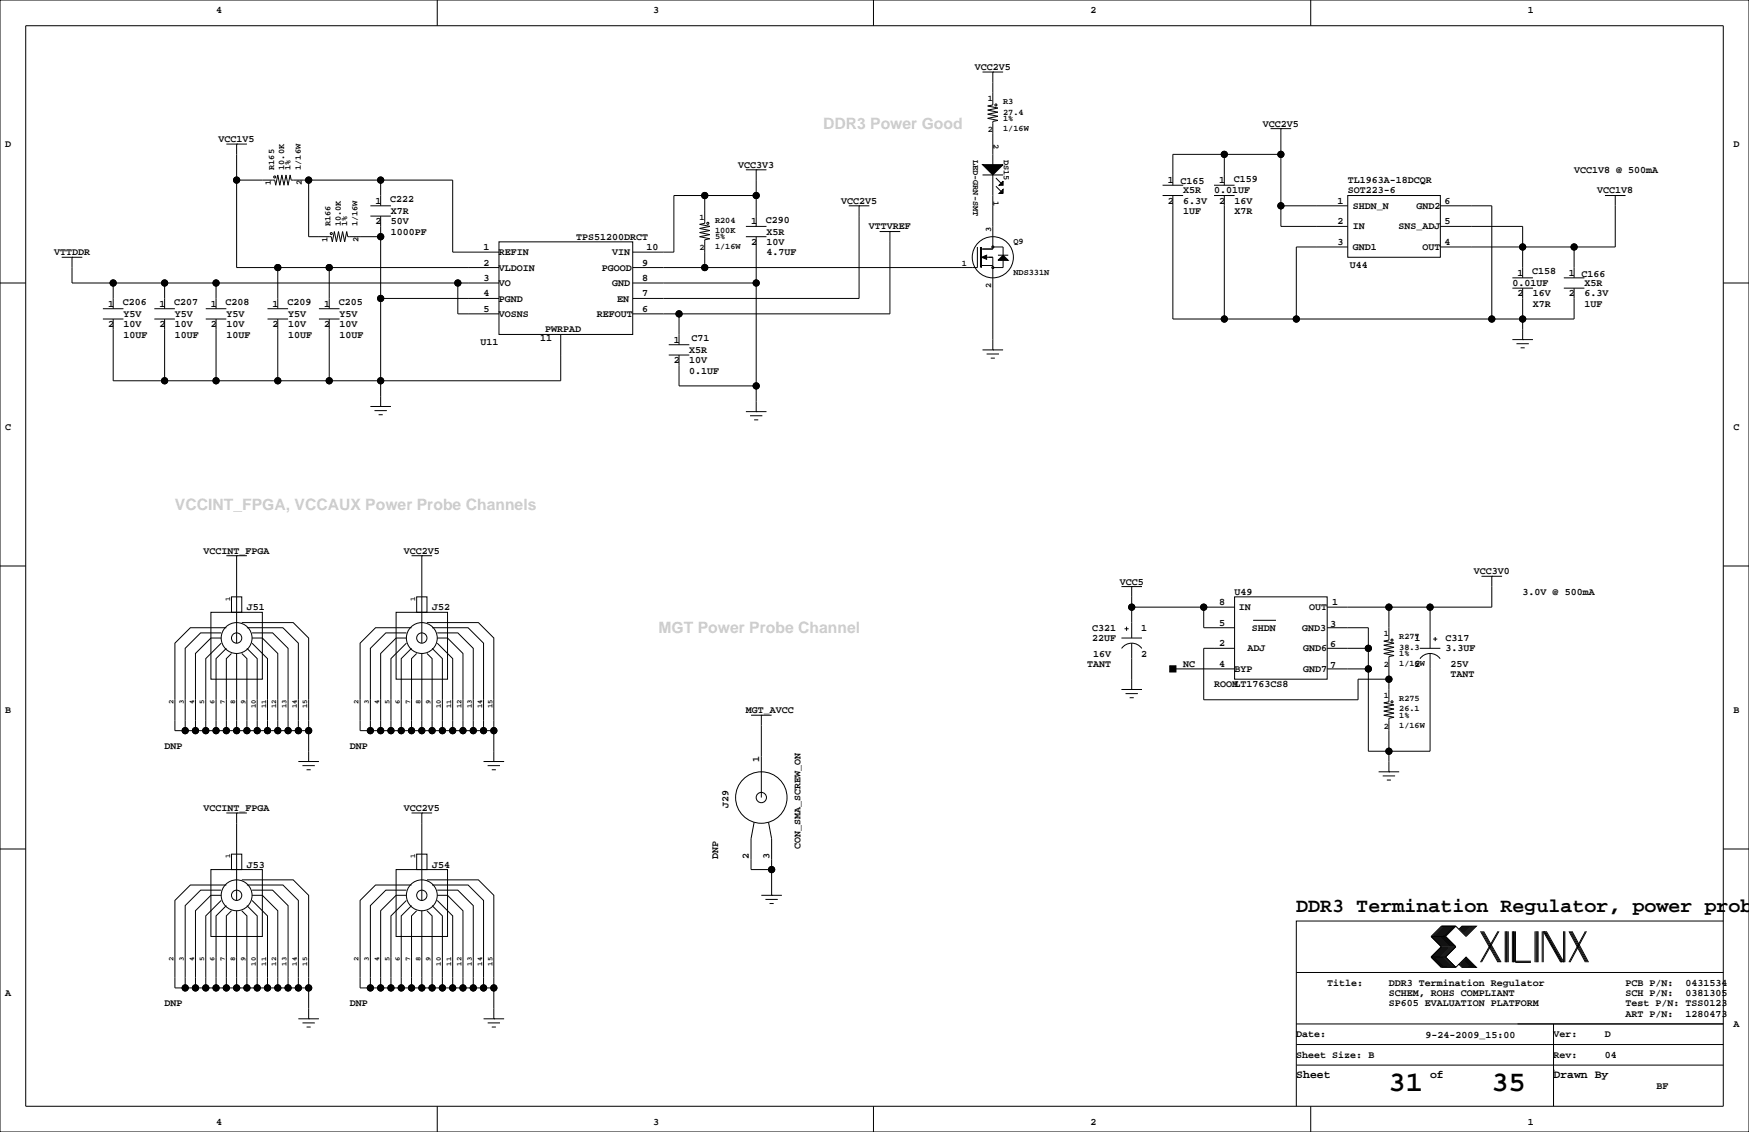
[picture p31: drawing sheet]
<svg xmlns="http://www.w3.org/2000/svg" width="432mm" height="279mm" viewBox="0 0 432 279" stroke-linecap="round" stroke-linejoin="round" font-family="sans-serif">
<defs><g id="words">
<g font-size="7.1">
<text x="342.8" y="269.3">31</text>
<text x="368.2" y="269.3">35</text>
</g>
<text font-size="4.9" x="320" y="225.1">DDR3 Termination Regulator, power probe</text>
<g font-size="3.9" fill="#ccc">
<text x="203.2" y="31.9">DDR3 Power Good</text>
<text x="43.2" y="125.8">VCCINT_FPGA, VCCAUX Power Probe Channels</text>
<text x="162.6" y="156.3">MGT Power Probe Channel</text>
</g>
<g font-size="2.8">
<text x="320" y="266.1">Sheet</text>
<text x="353.1" y="266.1">of</text>
<text x="383.5" y="266.1">Drawn By</text>
</g>
<g font-size="2.5">
<text x="53.3" y="3.3">4</text>
<text x="161.3" y="3.3">3</text>
<text x="269.2" y="3.3">2</text>
<text x="377.2" y="3.3">1</text>
<text x="240.7" y="17.3">VCC2V5</text>
<text x="54" y="35.1">VCC1V5</text>
<text x="311.8" y="31.2">VCC2V5</text>
<text x="1.3" y="36.3">D</text>
<text x="182.2" y="41.4">VCC3V3</text>
<text x="428" y="36.3">D</text>
<text x="288.3" y="45.2">1</text>
<text x="291.4" y="45.4">C165</text>
<text x="292.1" y="47.8">X5R</text>
<text x="299.7" y="47.8">0.01UF</text>
<text x="301" y="45.2">1</text>
<text x="304.6" y="44.9">C159</text>
<text x="332.7" y="47.8">SOT223-6</text>
<text x="332.7" y="45.2">TL1963A-18DCQR</text>
<text x="388.6" y="42.7">VCC1V8 @ 500mA</text>
<text x="394.3" y="47.8">VCC1V8</text>
<text x="92.7" y="50.3">1</text>
<text x="96.4" y="50">C222</text>
<text x="96.5" y="52.8">X7R</text>
<text x="207.6" y="50.3">VCC2V5</text>
<text x="288.3" y="50.3">2</text>
<text x="292.1" y="52.8">1UF</text>
<text x="292.1" y="50.3">6.3V</text>
<text x="301" y="50.3">2</text>
<text x="304.8" y="50.3">16V</text>
<text x="304.8" y="52.8">X7R</text>
<text x="330.2" y="50.3">1</text>
<text x="334" y="51.6">SHDN_N</text>
<text x="349.7" y="51.6">GND2</text>
<text x="356.7" y="50.3">6</text>
<text x="92.7" y="55.4">2</text>
<text x="96.5" y="57.9">1000PF</text>
<text x="96.5" y="55.4">50V</text>
<text x="142.2" y="59.2">TPS51200DRCT</text>
<text x="185.4" y="55.4">1</text>
<text x="189.1" y="55">C290</text>
<text x="189.2" y="57.9">X5R</text>
<text x="214.5" y="56.6">VTTVREF</text>
<text x="330.2" y="55.4">2</text>
<text x="334" y="56.6">IN</text>
<text x="345.2" y="56.6">SNS_ADJ</text>
<text x="356.7" y="55.4">5</text>
<text x="13.3" y="63">VTTDDR</text>
<text x="119.4" y="61.7">1</text>
<text x="119.4" y="65.5">2</text>
<text x="123.2" y="63">REFIN</text>
<text x="151.1" y="63">VIN</text>
<text x="158.5" y="65.5">9</text>
<text x="159.6" y="61.7">10</text>
<text x="185.4" y="60.5">2</text>
<text x="189.2" y="63">4.7UF</text>
<text x="189.2" y="60.5">10V</text>
<text x="330.2" y="60.5">3</text>
<text x="334" y="61.7">GND1</text>
<text x="351.2" y="61.7">OUT</text>
<text x="356.7" y="60.5">4</text>
<text x="119.4" y="69.3">3</text>
<text x="123.2" y="66.8">VLDOIN</text>
<text x="123.2" y="70.6">VO</text>
<text x="148.6" y="66.8">PGOOD</text>
<text x="151.1" y="70.6">GND</text>
<text x="158.5" y="69.3">8</text>
<text x="333.2" y="66">U44</text>
<text x="373.4" y="70.6">0.01UF</text>
<text x="374.6" y="68.1">1</text>
<text x="378.3" y="67.7">C158</text>
<text x="387.3" y="68.1">1</text>
<text x="390.5" y="68.3">C166</text>
<text x="391.2" y="70.6">X5R</text>
<text x="26.7" y="75.7">1</text>
<text x="30.3" y="75.4">C206</text>
<text x="39.4" y="75.7">1</text>
<text x="43" y="75.4">C207</text>
<text x="52.1" y="75.7">1</text>
<text x="55.7" y="75.4">C208</text>
<text x="67.3" y="75.7">1</text>
<text x="71" y="75.4">C209</text>
<text x="80" y="75.7">1</text>
<text x="83.7" y="75.4">C205</text>
<text x="119.4" y="73.2">4</text>
<text x="119.4" y="77">5</text>
<text x="123.2" y="74.4">PGND</text>
<text x="152.4" y="74.4">EN</text>
<text x="158.5" y="77">6</text>
<text x="158.5" y="73.2">7</text>
<text x="374.6" y="73.2">2</text>
<text x="378.5" y="75.7">X7R</text>
<text x="378.5" y="73.2">16V</text>
<text x="387.3" y="73.2">2</text>
<text x="391.2" y="75.7">1UF</text>
<text x="391.2" y="73.2">6.3V</text>
<text x="26.7" y="80.8">2</text>
<text x="30.5" y="83.3">10UF</text>
<text x="30.5" y="80.8">10V</text>
<text x="30.5" y="78.2">Y5V</text>
<text x="39.4" y="80.8">2</text>
<text x="43.2" y="78.2">Y5V</text>
<text x="43.2" y="80.8">10V</text>
<text x="43.2" y="83.3">10UF</text>
<text x="52.1" y="80.8">2</text>
<text x="55.9" y="83.3">10UF</text>
<text x="55.9" y="80.8">10V</text>
<text x="55.9" y="78.2">Y5V</text>
<text x="67.3" y="80.8">2</text>
<text x="71.1" y="83.3">10UF</text>
<text x="71.1" y="80.8">10V</text>
<text x="71.1" y="78.2">Y5V</text>
<text x="80" y="80.8">2</text>
<text x="83.8" y="78.2">Y5V</text>
<text x="83.8" y="80.8">10V</text>
<text x="83.8" y="83.3">10UF</text>
<text x="123.2" y="78.2">VOSNS</text>
<text x="134.6" y="82">PWRPAD</text>
<text x="147.3" y="78.2">REFOUT</text>
<text x="118.6" y="85.1">U11</text>
<text x="133.3" y="84.2">11</text>
<text x="166.4" y="89.7">2</text>
<text x="166.4" y="84.6">1</text>
<text x="170.2" y="89.7">10V</text>
<text x="170.2" y="87.1">X5R</text>
<text x="170.8" y="84.3">C71</text>
<text x="170.2" y="92.2">0.1UF</text>
<text x="1.3" y="106.2">C</text>
<text x="428" y="106.2">C</text>
<text x="50.3" y="136.7">VCCINT_FPGA</text>
<text x="99.7" y="136.7">VCC2V5</text>
<text x="363.9" y="141.7">VCC3V0</text>
<text x="276.4" y="144.3">VCC5</text>
<text x="301" y="149.4">8</text>
<text x="304.8" y="146.8">U49</text>
<text x="328.9" y="149.4">1</text>
<text x="375.9" y="146.8">3.0V @ 500mA</text>
<text x="61" y="150.6">J51</text>
<text x="106.7" y="150.6">J52</text>
<text x="269.7" y="155.7">C321</text>
<text x="281.7" y="155.7">1</text>
<text x="301" y="154.4">5</text>
<text x="305.9" y="150.6">IN</text>
<text x="309" y="155.6">SHDN</text>
<text x="321.5" y="155.6">GND3</text>
<text x="323.2" y="150.6">OUT</text>
<text x="328.4" y="154.7">3</text>
<text x="269.7" y="158.2">22UF</text>
<text x="301" y="159.5">2</text>
<text x="308" y="160.7">ADJ</text>
<text x="321.7" y="160.7">GND6</text>
<text x="328.4" y="159.8">6</text>
<text x="349.3" y="158.2">1</text>
<text x="356.9" y="158.2">C317</text>
<text x="356.9" y="160.8">3.3UF</text>
<text x="268.4" y="164.6">TANT</text>
<text x="269.9" y="162.1">16V</text>
<text x="281.7" y="162.1">2</text>
<text x="292.1" y="164.6">NC</text>
<text x="301" y="164.6">4</text>
<text x="304.8" y="165.8">BYP</text>
<text x="321.7" y="165.8">GND7</text>
<text x="328.4" y="164.8">7</text>
<text x="349.3" y="164.6">2</text>
<text x="358.1" y="164.6">25V</text>
<text x="358.1" y="167.1">TANT</text>
<text x="299.7" y="169.7">ROOMLT1763CS8</text>
<text x="1.3" y="176">B</text>
<text x="184.1" y="176">MGT_AVCC</text>
<text x="428" y="176">B</text>
<text x="40.6" y="184.9">DNP</text>
<text x="86.4" y="184.9">DNP</text>
<text x="187.5" y="188.2" transform="rotate(-90 187.5 188.2)">1</text>
<text x="50.3" y="200.2">VCCINT_FPGA</text>
<text x="99.7" y="200.2">VCC2V5</text>
<text x="179.8" y="199.4" transform="rotate(-90 179.8 199.4)">J29</text>
<text x="197.6" y="209.5" transform="rotate(-90 197.6 209.5)">CON_SMA_SCREW_ON</text>
<text x="61" y="214.1">J53</text>
<text x="106.7" y="214.1">J54</text>
<text x="177.3" y="212.1" transform="rotate(-90 177.3 212.1)">DNP</text>
<text x="184.9" y="212.1" transform="rotate(-90 184.9 212.1)">2</text>
<text x="190" y="212.1" transform="rotate(-90 190 212.1)">3</text>
<text x="1.3" y="245.9">A</text>
<text x="327.7" y="243.3">Title:</text>
<text x="342.9" y="243.3">DDR3 Termination Regulator</text>
<text x="342.9" y="245.9">SCHEM, ROHS COMPLIANT</text>
<text x="401.3" y="245.9">SCH P/N:</text>
<text x="401.3" y="243.3">PCB P/N:</text>
<text x="416.1" y="245.9">0381305</text>
<text x="416.1" y="243.3">0431534</text>
<text x="40.6" y="248.4">DNP</text>
<text x="86.4" y="248.4">DNP</text>
<text x="342.9" y="248.4">SP605 EVALUATION PLATFORM</text>
<text x="401.3" y="248.4">Test P/N: TSS0123</text>
<text x="401.3" y="251">ART P/N:</text>
<text x="416.1" y="251">1280473</text>
<text x="320" y="256">Date:</text>
<text x="351.9" y="256.2">9-24-2009_15:00</text>
<text x="383.5" y="256">Ver:</text>
<text x="396.2" y="256">D</text>
<text x="428" y="253.5">A</text>
<text x="320" y="261.1">Sheet Size: B</text>
<text x="383.5" y="261.1">Rev:</text>
<text x="396.2" y="261.1">04</text>
<text x="408.9" y="268.7">BF</text>
<text x="53.3" y="277.6">4</text>
<text x="161.3" y="277.6">3</text>
<text x="269.2" y="277.6">2</text>
<text x="377.2" y="277.6">1</text>
</g>
<g font-size="2.1">
<text x="243.8" y="25">1</text>
<text x="247.6" y="29.8">1%</text>
<text x="247.6" y="28.3">27.4</text>
<text x="247.6" y="25.7">R3</text>
<text x="243.8" y="32.6">2</text>
<text x="245.3" y="35.6" transform="rotate(90 245.3 35.6)">2</text>
<text x="247.6" y="32.3">1/16W</text>
<text x="67.7" y="41.9" transform="rotate(-90 67.7 41.9)">R165</text>
<text x="70.2" y="41.9" transform="rotate(-90 70.2 41.9)">10.0K</text>
<text x="71.7" y="41.9" transform="rotate(-90 71.7 41.9)">1%</text>
<text x="74.3" y="41.9" transform="rotate(-90 74.3 41.9)">1/16W</text>
<text x="240.2" y="39.4" transform="rotate(90 240.2 39.4)">LED-GRN-SMT</text>
<text x="247.8" y="39.4" transform="rotate(90 247.8 39.4)">DS15</text>
<text x="66.9" y="45.7" transform="rotate(-90 66.9 45.7)">1</text>
<text x="74.5" y="45.7" transform="rotate(-90 74.5 45.7)">2</text>
<text x="245.3" y="49.5" transform="rotate(90 245.3 49.5)">1</text>
<text x="80.8" y="59.7" transform="rotate(-90 80.8 59.7)">1</text>
<text x="81.6" y="55.9" transform="rotate(-90 81.6 55.9)">R166</text>
<text x="84.2" y="55.9" transform="rotate(-90 84.2 55.9)">10.0K</text>
<text x="85.7" y="55.9" transform="rotate(-90 85.7 55.9)">1%</text>
<text x="88.2" y="55.9" transform="rotate(-90 88.2 55.9)">1/16W</text>
<text x="88.5" y="59.7" transform="rotate(-90 88.5 59.7)">2</text>
<text x="172.7" y="54.2">1</text>
<text x="176.5" y="55">R204</text>
<text x="176.5" y="57.5">100K</text>
<text x="176.5" y="59">5%</text>
<text x="244.7" y="57.2" transform="rotate(-90 244.7 57.2)">3</text>
<text x="172.7" y="61.8">2</text>
<text x="176.5" y="61.6">1/16W</text>
<text x="237.5" y="65.6">1</text>
<text x="250.2" y="60.3">Q9</text>
<text x="244.7" y="71.1" transform="rotate(-90 244.7 71.1)">2</text>
<text x="250.2" y="67.9">NDS331N</text>
<text x="341.6" y="157">1</text>
<text x="345.4" y="157.8">R277</text>
<text x="345.4" y="160.4">38.3</text>
<text x="345.4" y="161.9">1%</text>
<text x="341.6" y="164.7">2</text>
<text x="345.4" y="164.4">1/16W</text>
<text x="341.6" y="172.3">1</text>
<text x="345.4" y="173.1">R275</text>
<text x="341.6" y="179.9">2</text>
<text x="345.4" y="175.6">26.1</text>
<text x="345.4" y="179.7">1/16W</text>
<text x="345.4" y="177.1">1%</text>
</g>
<g font-size="1.8">
<text x="56.8" y="148.4" transform="rotate(-90 56.8 148.4)">1</text>
<text x="102.5" y="148.4" transform="rotate(-90 102.5 148.4)">1</text>
<text x="42.8" y="173.8" transform="rotate(-90 42.8 173.8)">2</text>
<text x="45.4" y="173.8" transform="rotate(-90 45.4 173.8)">3</text>
<text x="47.9" y="173.8" transform="rotate(-90 47.9 173.8)">4</text>
<text x="50.4" y="173.8" transform="rotate(-90 50.4 173.8)">5</text>
<text x="53" y="173.8" transform="rotate(-90 53 173.8)">6</text>
<text x="55.5" y="173.8" transform="rotate(-90 55.5 173.8)">7</text>
<text x="58.1" y="173.8" transform="rotate(-90 58.1 173.8)">8</text>
<text x="60.6" y="173.8" transform="rotate(-90 60.6 173.8)">9</text>
<text x="88.5" y="173.8" transform="rotate(-90 88.5 173.8)">2</text>
<text x="91.1" y="173.8" transform="rotate(-90 91.1 173.8)">3</text>
<text x="93.6" y="173.8" transform="rotate(-90 93.6 173.8)">4</text>
<text x="96.2" y="173.8" transform="rotate(-90 96.2 173.8)">5</text>
<text x="98.7" y="173.8" transform="rotate(-90 98.7 173.8)">6</text>
<text x="101.2" y="173.8" transform="rotate(-90 101.2 173.8)">7</text>
<text x="103.8" y="173.8" transform="rotate(-90 103.8 173.8)">8</text>
<text x="106.3" y="173.8" transform="rotate(-90 106.3 173.8)">9</text>
<text x="63.1" y="174.8" transform="rotate(-90 63.1 174.8)">10</text>
<text x="65.7" y="174.8" transform="rotate(-90 65.7 174.8)">11</text>
<text x="68.2" y="174.8" transform="rotate(-90 68.2 174.8)">12</text>
<text x="70.8" y="174.8" transform="rotate(-90 70.8 174.8)">13</text>
<text x="73.3" y="174.8" transform="rotate(-90 73.3 174.8)">14</text>
<text x="75.8" y="174.8" transform="rotate(-90 75.8 174.8)">15</text>
<text x="108.9" y="174.8" transform="rotate(-90 108.9 174.8)">10</text>
<text x="111.4" y="174.8" transform="rotate(-90 111.4 174.8)">11</text>
<text x="113.9" y="174.8" transform="rotate(-90 113.9 174.8)">12</text>
<text x="116.5" y="174.8" transform="rotate(-90 116.5 174.8)">13</text>
<text x="119" y="174.8" transform="rotate(-90 119 174.8)">14</text>
<text x="121.6" y="174.8" transform="rotate(-90 121.6 174.8)">15</text>
<text x="56.8" y="211.9" transform="rotate(-90 56.8 211.9)">1</text>
<text x="102.5" y="211.9" transform="rotate(-90 102.5 211.9)">1</text>
<text x="42.8" y="237.3" transform="rotate(-90 42.8 237.3)">2</text>
<text x="45.4" y="237.3" transform="rotate(-90 45.4 237.3)">3</text>
<text x="47.9" y="237.3" transform="rotate(-90 47.9 237.3)">4</text>
<text x="50.4" y="237.3" transform="rotate(-90 50.4 237.3)">5</text>
<text x="53" y="237.3" transform="rotate(-90 53 237.3)">6</text>
<text x="55.5" y="237.3" transform="rotate(-90 55.5 237.3)">7</text>
<text x="58.1" y="237.3" transform="rotate(-90 58.1 237.3)">8</text>
<text x="60.6" y="237.3" transform="rotate(-90 60.6 237.3)">9</text>
<text x="63.1" y="238.3" transform="rotate(-90 63.1 238.3)">10</text>
<text x="65.7" y="238.3" transform="rotate(-90 65.7 238.3)">11</text>
<text x="68.2" y="238.3" transform="rotate(-90 68.2 238.3)">12</text>
<text x="70.8" y="238.3" transform="rotate(-90 70.8 238.3)">13</text>
<text x="73.3" y="238.3" transform="rotate(-90 73.3 238.3)">14</text>
<text x="75.8" y="238.3" transform="rotate(-90 75.8 238.3)">15</text>
<text x="88.5" y="237.3" transform="rotate(-90 88.5 237.3)">2</text>
<text x="91.1" y="237.3" transform="rotate(-90 91.1 237.3)">3</text>
<text x="93.6" y="237.3" transform="rotate(-90 93.6 237.3)">4</text>
<text x="96.2" y="237.3" transform="rotate(-90 96.2 237.3)">5</text>
<text x="98.7" y="237.3" transform="rotate(-90 98.7 237.3)">6</text>
<text x="101.2" y="237.3" transform="rotate(-90 101.2 237.3)">7</text>
<text x="103.8" y="237.3" transform="rotate(-90 103.8 237.3)">8</text>
<text x="106.3" y="237.3" transform="rotate(-90 106.3 237.3)">9</text>
<text x="108.9" y="238.3" transform="rotate(-90 108.9 238.3)">10</text>
<text x="111.4" y="238.3" transform="rotate(-90 111.4 238.3)">11</text>
<text x="113.9" y="238.3" transform="rotate(-90 113.9 238.3)">12</text>
<text x="116.5" y="238.3" transform="rotate(-90 116.5 238.3)">13</text>
<text x="119" y="238.3" transform="rotate(-90 119 238.3)">14</text>
<text x="121.6" y="238.3" transform="rotate(-90 121.6 238.3)">15</text>
</g>
</g></defs>
<g fill="none" stroke="#000" stroke-width=".25">
<path d="M0 0h431.8v279.4h-431.8zM6.3 6.4h419.1v266.6h-419.1zM107.9 0v6.4M215.6 0v6.4M242.6 17.8h5M245.1 17.8h.1M245.1 17.8v8.1l-1.3 .3 2.6 .5-2.6 .5 2.6 .5-2.6 .5 2.6 .5-2.6 .5 2.6 .5-1.3 .3v10.6M323.6 0v6.4M55.9 35.6h5.1M58.4 35.6h.1M58.4 35.6v30.4h64.8M302.3 38.1v7.6"/>
<path d="M313.7 31.8h5.1M316.2 31.8h.1M316.2 38.1h-26.6v7.6M316.2 31.8v24.1h16.5M58.4 44.4h9.4l.3 1.3 .5-2.5 .5 2.5 .5-2.5 .5 2.5 .5-2.5 .5 2.5 .5-2.5 .3 1.2h39.9v17.8h11.4M76.2 44.4v14h5.6l.2 1.3 .5-2.5 .6 2.5 .5-2.5 .5 2.5 .5-2.5 .5 2.5 .5-2.5 .3 1.2h8.1M91.4 50.8h5.1M91.4 53.3h5.1M94 44.4v6.4M94 53.3v47M123.2 59.7h33v22.8h-33zM174 48.3v6.8l-1.3 .3 2.6 .5-2.6 .5 2.6 .5-2.6 .5 2.6 .5-2.6 .5 2.6 .5-1.3 .3v6.8"/>
<path d="M184.1 41.9h5.1M184.1 55.9h5.1M184.1 58.4h5.1M186.7 41.9h.1M186.7 41.9v14M186.7 58.4v43.2M186.7 48.3h-20.3v13.9h-10.2M209.5 50.8h5.1M212.1 50.8h.1M212.1 50.8v22.9h-55.9M217.2 57.2h5M219.7 57.2h.1"/>
<path d="M219.7 57.2v20.3h-63.5M242.6 43.2h5M245.1 43.2v18.3h-2.8M245.9 43.9l1.2 1.3M245.9 46l1.2 1.2M287 48.3h5.1M287 45.7h5.1M289.6 48.3v30.4h99v-7.6M299.7 48.3h5.1M299.7 45.7h5.1M302.3 48.3v30.4M316.2 50.8h16.5"/>
<path d="M332.7 48.3h22.9v15.2h-22.9zM355.6 50.8h12.7v27.9M355.6 55.9h20.3v12.7M396.2 48.3h5.1M398.8 48.3h.1M398.8 48.3v12.7h-43.2M0 69.8h6.3M15.2 63.5h5.1M17.8 63.5h.1M17.8 63.5v6.3h105.4M25.4 78.7h5.1M25.4 76.2h5.1"/>
<path d="M27.9 78.7v15.3h110.5v-11.5M27.9 69.8v6.4M38.1 78.7h5.1M38.1 76.2h5.1M40.6 69.8v6.4M40.6 78.7v15.3M50.8 78.7h5.1M50.8 76.2h5.1M53.3 69.8v6.4M53.3 78.7v15.3M66 78.7h5.1M66 76.2h5.1"/>
<path d="M68.6 66v10.2M68.6 78.7v15.3M78.7 78.7h5.1M78.7 76.2h5.1M81.3 66v10.2M81.3 78.7v15.3M94 73.7h29.2M113 69.8v7.7h10.2M156.2 69.8h30.5M167.6 77.5v7.6M241.3 61v5h-85.1M242.1 61v5"/>
<path d="M242.3 61v5M242.3 65.5h2.8M243.6 63.5h1.5v22.9M245.1 61h2.5v2M246.4 63h2.5M247.6 64.3v1.7h-2.5M332.7 61h-12.7v17.7M373.4 71.1h5.1M373.4 68.6h5.1M375.9 71.1v12.7M386.1 71.1h5.1M386.1 68.6h5.1"/>
<path d="M388.6 61v7.6M425.4 69.8h6.4M165.1 87.6h5.1M165.1 85.1h5.1M167.6 87.6v7.6h19.1M242.6 86.4h5M243.6 87.4h3M244.6 88.4h1M245.1 86.4h.1M373.4 83.8h5.1M374.4 84.8h3M375.4 85.9h1"/>
<path d="M375.9 83.8h.1M91.4 100.3h5.1M92.5 101.3h3M93.5 102.4h1M94 100.3h.1M184.1 101.6h5.1M185.2 102.6h3M186.2 103.6h1M186.7 101.6h.1M0 139.7h6.3M55.9 137.2h5.1M58.4 137.2h.1"/>
<path d="M58.4 137.2v21.6M101.6 137.2h5.1M104.1 137.2h.1M104.1 137.2v21.6M425.4 139.7h6.4M52.1 151.1h12.7v16.5h-12.7zM54.6 158.8l-3.8 3.8v17.7M54.6 157.5h-2.5l-3.8 3.8v19M54.6 156.2h-5.1l-3.8 3.8v20.3M55.9 154.9h-8.9l-3.8 3.9v21.5h33M57.1 147.3h2.6v3.8h-2.6zM59.7 153.7h12.7l3.8 3.8v30.5"/>
<path d="M61 154.9h8.8l3.9 3.9v21.5M62.2 158.8l3.8 3.8v17.7M62.2 157.5h2.6l3.8 3.8v19M62.2 156.2h5.1l3.8 3.8v20.3M97.8 151.1h12.7v16.5h-12.7zM100.3 158.8l-3.8 3.8v17.7M100.3 157.5h-2.5l-3.8 3.8v19M100.3 156.2h-5.1l-3.8 3.8v20.3M101.6 154.9h-8.9l-3.8 3.9v21.5h33M102.9 147.3h2.5v3.8h-2.5zM105.4 153.7h12.7l3.8 3.8v30.5M106.7 154.9h8.9l3.8 3.9v21.5"/>
<path d="M107.9 158.8l3.9 3.8v17.7M107.9 157.5h2.6l3.8 3.8v19M107.9 156.2h5.1l3.8 3.8v20.3M276.9 144.8h5M276.9 157.5h5M277.6 155.2h1M278.1 154.7v1M279.4 144.8h.1M279.4 144.8v12.7M279.4 158.8v11.4M279.4 149.9h25.4M297.2 149.9v5h7.6"/>
<path d="M304.8 147.3h22.9v20.3h-22.9zM309.4 153.1h5.6M327.7 154.9h10.1v30.5h15.3v-24.1M342.9 149.9v8.1l-1.3 .2 2.6 .6-2.6 .5 2.6 .5-2.6 .5 2.6 .5-2.6 .5 2.6 .5-1.3 .3v11.1l-1.3 .3 2.6 .5-2.6 .5 2.6 .5-2.6 .5 2.6 .5-2.6 .5 2.6 .5-1.3 .3v13.2M353.1 149.9v10.1M353.8 157.7h1M354.3 157.2v1M365.8 142.2h5M368.3 142.2h.1M368.3 142.2v7.7h-40.6M55.9 160l-2.6 2.6v17.7M57.1 161.3l-1.2 1.3v17.7"/>
<path d="M58.4 161.3v19M59.7 161.3l1.3 1.3v17.7M61 160l2.5 2.6v17.7M101.6 160l-2.5 2.6v17.7M102.9 161.3l-1.3 1.3v17.7M104.1 161.3v19M105.4 161.3l1.3 1.3v17.7M106.7 160l2.5 2.6v17.7M185.4 176.5h5.1M188 176.5h.1M188 176.5v20.3M276.9 170.2h5"/>
<path d="M276.9 160a3 3 0 0 1 5 0M277.9 171.2h3M278.9 172.2h1M279.4 170.2h.1M289.6 165.1h15.2M304.8 160h-7.6v12.7h38.1v-5.1h7.6M327.7 165.1h10.1M327.7 160h10.1M350.5 160h5.1M350.6 162.6a3 3 0 0 1 5 0M73.7 188h5M74.7 189h3"/>
<path d="M75.7 190h1M76.2 188h.1M119.4 188h5.1M120.4 189h3M121.4 190h1M121.9 188h.1M188 188h.1M340.4 190.5h5M341.4 191.5h3M342.4 192.5h1M342.9 190.5h.1M0 209.5h6.3"/>
<path d="M52.1 214.6h12.7v16.5h-12.7zM54.6 219.7h-5.1l-3.8 3.8v20.3M55.9 218.4h-8.9l-3.8 3.8v21.6h33M55.9 200.7h5.1M57.1 210.8h2.6v3.8h-2.6zM58.4 200.7h.1M58.4 200.7v21.5M59.7 217.2h12.7l3.8 3.8v30.5M61 218.4h8.8l3.9 3.8v21.6M62.2 219.7h5.1l3.8 3.8v20.3M97.8 214.6h12.7v16.5h-12.7zM100.3 219.7h-5.1l-3.8 3.8v20.3"/>
<path d="M101.6 218.4h-8.9l-3.8 3.8v21.6h33M101.6 200.7h5.1M102.9 210.8h2.5v3.8h-2.5zM104.1 200.7h.1M104.1 200.7v21.5M105.4 217.2h12.7l3.8 3.8v30.5M106.7 218.4h8.9l3.8 3.8v21.6M107.9 219.7h5.1l3.8 3.8v20.3M186.2 202.9l-.8 4.1v7.6h5.1M189.7 202.9l.8 4.1v14M425.4 209.5h6.4M54.6 222.2l-3.8 3.9v17.7"/>
<path d="M54.6 221h-2.5l-3.8 3.8v19M55.9 223.5l-2.6 2.6v17.7M57.1 224.8l-1.2 1.3v17.7M58.4 224.8v19M59.7 224.8l1.3 1.3v17.7M61 223.5l2.5 2.6v17.7M62.2 222.2l3.8 3.9v17.7M62.2 221h2.6l3.8 3.8v19M100.3 222.2l-3.8 3.9v17.7M100.3 221h-2.5l-3.8 3.8v19M101.6 223.5l-2.5 2.6v17.7M102.9 224.8l-1.3 1.3v17.7"/>
<path d="M104.1 224.8v19M105.4 224.8l1.3 1.3v17.7M106.7 223.5l2.5 2.6v17.7M107.9 222.2l3.9 3.9v17.7M107.9 221h2.6l3.8 3.8v19M188 221h5M189 222h3M190 223h1M190.5 221h.1M353.3 236.2l2.6 2.6h3.5M353.3 231.1l2.6 2.6-2.6 2.5M353.3 236.2h3.6"/>
<path d="M353.3 231.1h3.6M356.1 228.6l-2.5 2.5 2.5 2.6-2.5 2.5 2.5 2.6M356.4 228.6l-2.6 2.5 2.6 2.6-2.6 2.5 2.6 2.6M356.6 228.6l-2.5 2.5 2.5 2.6-2.5 2.5 2.5 2.6M356.9 228.6l-2.6 2.5 2.6 2.6-2.6 2.5 2.6 2.6M356.9 231.1l2.5 2.6-2.5 2.5M356.9 236.2l2.5 2.6M357.1 228.6l-2.5 2.5 2.5 2.6-2.5 2.5 2.5 2.6M357.4 228.6l-2.6 2.5 2.6 2.6-2.6 2.5 2.6 2.6M357.6 228.6l-2.5 2.5 2.5 2.6-2.5 2.5 2.5 2.6M357.9 228.6l-2.6 2.5 2.6 2.6-2.6 2.5 2.6 2.6M358.1 228.6l-2.5 2.5 2.5 2.6-2.5 2.5 2.5 2.6"/>
<path d="M358.4 228.6l-2.5 2.5 2.5 2.6-2.5 2.5 2.5 2.6M358.6 228.6l-2.5 2.5 2.5 2.6-2.5 2.5 2.5 2.6M358.9 228.6l-2.5 2.5 2.5 2.6-2.5 2.5 2.5 2.6M359.2 228.6l-2.6 2.5 2.6 2.6-2.6 2.5 2.6 2.6M359.4 228.6l2.5 2.5 2.6-2.5h-3.6l-.7 .8M359.4 228.6h-3.5l-2.6 2.5M359.4 228.6l-2.5 2.5M360.2 238l.7 .8h3.6l-2.6-2.6-2.5 2.6M360.4 237.7l1 1.1M360.4 238l.8 .8M360.7 237.5l1.2 1.3M360.7 237.7l1 1.1"/>
<path d="M360.9 237.2l1.6 1.6M360.9 237.5l1.3 1.3M361.2 237l1.8 1.8M361.2 237.2l1.5 1.6M361.2 228.6l-.8 .8M361.4 236.7l2.1 2.1M361.4 237l1.8 1.8M361.4 228.6l-1 1M361.7 236.5l2.3 2.3M361.7 236.7l2 2.1M361.7 228.6l-1 1M361.9 236.5l2.3 2.3"/>
<path d="M361.9 228.6l-1.2 1.3M362.2 228.6l-1.3 1.3M362.5 228.6l-1.6 1.5M362.7 228.6l-1.5 1.5M363 228.6l-1.8 1.8M363.2 228.6l-1.8 1.8M363.5 228.6l-2.1 2M363.7 228.6l-2 2M364 228.6l-2.3 2.3M364.2 228.6l-2.3 2.3M365.5 229.9l4.3 7.6M365.8 229.9l4.3 7.6"/>
<path d="M366 229.9l4.3 7.6M366.3 229.9l4.3 7.6M369.8 229.9l-4.3 7.6M370.1 229.9l-4.3 7.6M371.6 229.9v7.6M371.9 229.9v7.6M372.1 229.9v7.6M372.4 229.9v7.6M373.4 229.9v7.6M373.6 229.9v7.6M373.9 229.9v7.6M374.1 229.9v7.6h3.9"/>
<path d="M374.1 237.2h3.9M379 229.9v7.6M379.2 229.9v7.6M379.5 229.9v7.6M379.7 229.9v7.6M380.7 229.9v7.6M381 237.5v-7.6l4.3 7.6M381.3 229.9l4.3 7.6M381.5 229.9l4.3 7.6M381.8 229.9l4.3 7.6v-7.6M386.3 229.9v7.6M387.3 229.9l4.1 7.6"/>
<path d="M387.6 229.9l4.1 7.6M387.9 229.9l4 7.6M388.1 229.9l4.1 7.6M391.4 229.9l-4.1 7.6M391.7 229.9l-4.1 7.6M425.4 227.3h-105.4v35.6M73.7 251.5h5M74.7 252.5h3M75.7 253.5h1M76.2 251.5h.1M119.4 251.5h5.1M120.4 252.5h3"/>
<path d="M121.4 253.5h1M121.9 251.5h.1M320 257.8h105.4M320 252.7h105.4M320 240h105.4M383.5 252.7v20.3M107.9 273v6.4M215.6 273v6.4M320 262.9v10.1M320 262.9h105.4M323.6 273v6.4M383.5 264.2h.1"/>
<circle cx="245.9" cy="25.9" r=".25"/>
<circle cx="302.3" cy="38.1" r=".76"/>
<circle cx="316.2" cy="38.1" r=".76"/>
<circle cx="58.4" cy="44.4" r=".76"/>
<circle cx="67.8" cy="43.7" r=".25"/>
<circle cx="76.2" cy="44.4" r=".76"/>
<circle cx="81.8" cy="57.7" r=".25"/>
<circle cx="94" cy="58.4" r=".76"/>
<circle cx="94" cy="44.4" r=".76"/>
<circle cx="174" cy="48.3" r=".76"/>
<circle cx="174.8" cy="55.1" r=".25"/>
<circle cx="186.7" cy="48.3" r=".76"/>
<circle cx="316.2" cy="50.8" r=".76"/>
<circle cx="27.9" cy="69.8" r=".76"/>
<circle cx="40.6" cy="69.8" r=".76"/>
<circle cx="53.3" cy="69.8" r=".76"/>
<circle cx="68.6" cy="66" r=".76"/>
<circle cx="81.3" cy="66" r=".76"/>
<circle cx="94" cy="73.7" r=".76"/>
<circle cx="113" cy="69.8" r=".76"/>
<circle cx="167.6" cy="77.5" r=".76"/>
<circle cx="174" cy="66" r=".76"/>
<circle cx="186.7" cy="69.8" r=".76"/>
<circle cx="245.1" cy="63.5" r="5.1"/>
<circle cx="245.1" cy="66" r=".25"/>
<circle cx="245.1" cy="61" r=".25"/>
<circle cx="302.3" cy="78.7" r=".76"/>
<circle cx="320" cy="78.7" r=".76"/>
<circle cx="368.3" cy="78.7" r=".76"/>
<circle cx="375.9" cy="78.7" r=".76"/>
<circle cx="375.9" cy="61" r=".76"/>
<circle cx="388.6" cy="61" r=".76"/>
<circle cx="40.6" cy="94" r=".76"/>
<circle cx="53.3" cy="94" r=".76"/>
<circle cx="68.6" cy="94" r=".76"/>
<circle cx="81.3" cy="94" r=".76"/>
<circle cx="94" cy="94" r=".76"/>
<circle cx="186.7" cy="95.2" r=".76"/>
<circle cx="58.4" cy="157.5" r="3.8"/>
<circle cx="58.4" cy="157.5" r="1.27"/>
<circle cx="104.1" cy="157.5" r="3.8"/>
<circle cx="104.1" cy="157.5" r="1.27"/>
<circle cx="279.4" cy="149.9" r=".76"/>
<circle cx="297.2" cy="149.9" r=".76"/>
<circle cx="342.9" cy="149.9" r=".76"/>
<circle cx="343.7" cy="158" r=".25"/>
<circle cx="353.1" cy="149.9" r=".76"/>
<circle cx="337.8" cy="160" r=".76"/>
<circle cx="337.8" cy="165.1" r=".76"/>
<circle cx="342.9" cy="167.6" r=".76"/>
<circle cx="343.7" cy="173.2" r=".25"/>
<circle cx="45.7" cy="180.3" r=".76"/>
<circle cx="48.3" cy="180.3" r=".76"/>
<circle cx="50.8" cy="180.3" r=".76"/>
<circle cx="53.3" cy="180.3" r=".76"/>
<circle cx="55.9" cy="180.3" r=".76"/>
<circle cx="58.4" cy="180.3" r=".76"/>
<circle cx="61" cy="180.3" r=".76"/>
<circle cx="63.5" cy="180.3" r=".76"/>
<circle cx="66" cy="180.3" r=".76"/>
<circle cx="68.6" cy="180.3" r=".76"/>
<circle cx="71.1" cy="180.3" r=".76"/>
<circle cx="73.7" cy="180.3" r=".76"/>
<circle cx="76.2" cy="180.3" r=".76"/>
<circle cx="91.4" cy="180.3" r=".76"/>
<circle cx="94" cy="180.3" r=".76"/>
<circle cx="96.5" cy="180.3" r=".76"/>
<circle cx="99.1" cy="180.3" r=".76"/>
<circle cx="101.6" cy="180.3" r=".76"/>
<circle cx="104.1" cy="180.3" r=".76"/>
<circle cx="106.7" cy="180.3" r=".76"/>
<circle cx="109.2" cy="180.3" r=".76"/>
<circle cx="111.8" cy="180.3" r=".76"/>
<circle cx="114.3" cy="180.3" r=".76"/>
<circle cx="116.8" cy="180.3" r=".76"/>
<circle cx="119.4" cy="180.3" r=".76"/>
<circle cx="121.9" cy="180.3" r=".76"/>
<circle cx="188" cy="196.8" r="6.4"/>
<circle cx="188" cy="196.8" r="1.27"/>
<circle cx="342.9" cy="185.4" r=".76"/>
<circle cx="190.5" cy="214.6" r=".76"/>
<circle cx="58.4" cy="221" r="3.8"/>
<circle cx="58.4" cy="221" r="1.27"/>
<circle cx="104.1" cy="221" r="3.8"/>
<circle cx="104.1" cy="221" r="1.27"/>
<circle cx="45.7" cy="243.8" r=".76"/>
<circle cx="48.3" cy="243.8" r=".76"/>
<circle cx="50.8" cy="243.8" r=".76"/>
<circle cx="53.3" cy="243.8" r=".76"/>
<circle cx="55.9" cy="243.8" r=".76"/>
<circle cx="58.4" cy="243.8" r=".76"/>
<circle cx="61" cy="243.8" r=".76"/>
<circle cx="63.5" cy="243.8" r=".76"/>
<circle cx="66" cy="243.8" r=".76"/>
<circle cx="68.6" cy="243.8" r=".76"/>
<circle cx="71.1" cy="243.8" r=".76"/>
<circle cx="73.7" cy="243.8" r=".76"/>
<circle cx="76.2" cy="243.8" r=".76"/>
<circle cx="91.4" cy="243.8" r=".76"/>
<circle cx="94" cy="243.8" r=".76"/>
<circle cx="96.5" cy="243.8" r=".76"/>
<circle cx="99.1" cy="243.8" r=".76"/>
<circle cx="101.6" cy="243.8" r=".76"/>
<circle cx="104.1" cy="243.8" r=".76"/>
<circle cx="106.7" cy="243.8" r=".76"/>
<circle cx="109.2" cy="243.8" r=".76"/>
<circle cx="111.8" cy="243.8" r=".76"/>
<circle cx="114.3" cy="243.8" r=".76"/>
<circle cx="116.8" cy="243.8" r=".76"/>
<circle cx="119.4" cy="243.8" r=".76"/>
<circle cx="121.9" cy="243.8" r=".76"/>
</g>
<g fill="#000" stroke="#000" stroke-width=".25">
<path d="M242.6 40.6h5l-2.5 2.6z" fill-rule="evenodd"/>
<path d="M247.6 44.7v1h-1z" fill-rule="evenodd"/>
<path d="M246.6 47.8l1-1.1v1.1z" fill-rule="evenodd"/>
<path d="M242.3 63.5l1.3-.5v1z" fill-rule="evenodd"/>
<path d="M247.6 63l1.3 1.3h-2.5z" fill-rule="evenodd"/>
<path d="M288.8 164.3h1.5v1.6h-1.5z" fill-rule="evenodd"/>
<circle cx="302.3" cy="38.1" r=".76"/>
<circle cx="316.2" cy="38.1" r=".76"/>
<circle cx="58.4" cy="44.4" r=".76"/>
<circle cx="76.2" cy="44.4" r=".76"/>
<circle cx="94" cy="58.4" r=".76"/>
<circle cx="94" cy="44.4" r=".76"/>
<circle cx="174" cy="48.3" r=".76"/>
<circle cx="186.7" cy="48.3" r=".76"/>
<circle cx="316.2" cy="50.8" r=".76"/>
<circle cx="27.9" cy="69.8" r=".76"/>
<circle cx="40.6" cy="69.8" r=".76"/>
<circle cx="53.3" cy="69.8" r=".76"/>
<circle cx="68.6" cy="66" r=".76"/>
<circle cx="81.3" cy="66" r=".76"/>
<circle cx="94" cy="73.7" r=".76"/>
<circle cx="113" cy="69.8" r=".76"/>
<circle cx="167.6" cy="77.5" r=".76"/>
<circle cx="174" cy="66" r=".76"/>
<circle cx="186.7" cy="69.8" r=".76"/>
<circle cx="302.3" cy="78.7" r=".76"/>
<circle cx="320" cy="78.7" r=".76"/>
<circle cx="368.3" cy="78.7" r=".76"/>
<circle cx="375.9" cy="78.7" r=".76"/>
<circle cx="375.9" cy="61" r=".76"/>
<circle cx="388.6" cy="61" r=".76"/>
<circle cx="40.6" cy="94" r=".76"/>
<circle cx="53.3" cy="94" r=".76"/>
<circle cx="68.6" cy="94" r=".76"/>
<circle cx="81.3" cy="94" r=".76"/>
<circle cx="94" cy="94" r=".76"/>
<circle cx="186.7" cy="95.2" r=".76"/>
<circle cx="279.4" cy="149.9" r=".76"/>
<circle cx="297.2" cy="149.9" r=".76"/>
<circle cx="342.9" cy="149.9" r=".76"/>
<circle cx="353.1" cy="149.9" r=".76"/>
<circle cx="337.8" cy="160" r=".76"/>
<circle cx="337.8" cy="165.1" r=".76"/>
<circle cx="342.9" cy="167.6" r=".76"/>
<circle cx="45.7" cy="180.3" r=".76"/>
<circle cx="48.3" cy="180.3" r=".76"/>
<circle cx="50.8" cy="180.3" r=".76"/>
<circle cx="53.3" cy="180.3" r=".76"/>
<circle cx="55.9" cy="180.3" r=".76"/>
<circle cx="58.4" cy="180.3" r=".76"/>
<circle cx="61" cy="180.3" r=".76"/>
<circle cx="63.5" cy="180.3" r=".76"/>
<circle cx="66" cy="180.3" r=".76"/>
<circle cx="68.6" cy="180.3" r=".76"/>
<circle cx="71.1" cy="180.3" r=".76"/>
<circle cx="73.7" cy="180.3" r=".76"/>
<circle cx="76.2" cy="180.3" r=".76"/>
<circle cx="91.4" cy="180.3" r=".76"/>
<circle cx="94" cy="180.3" r=".76"/>
<circle cx="96.5" cy="180.3" r=".76"/>
<circle cx="99.1" cy="180.3" r=".76"/>
<circle cx="101.6" cy="180.3" r=".76"/>
<circle cx="104.1" cy="180.3" r=".76"/>
<circle cx="106.7" cy="180.3" r=".76"/>
<circle cx="109.2" cy="180.3" r=".76"/>
<circle cx="111.8" cy="180.3" r=".76"/>
<circle cx="114.3" cy="180.3" r=".76"/>
<circle cx="116.8" cy="180.3" r=".76"/>
<circle cx="119.4" cy="180.3" r=".76"/>
<circle cx="121.9" cy="180.3" r=".76"/>
<circle cx="342.9" cy="185.4" r=".76"/>
<circle cx="190.5" cy="214.6" r=".76"/>
<circle cx="45.7" cy="243.8" r=".76"/>
<circle cx="48.3" cy="243.8" r=".76"/>
<circle cx="50.8" cy="243.8" r=".76"/>
<circle cx="53.3" cy="243.8" r=".76"/>
<circle cx="55.9" cy="243.8" r=".76"/>
<circle cx="58.4" cy="243.8" r=".76"/>
<circle cx="61" cy="243.8" r=".76"/>
<circle cx="63.5" cy="243.8" r=".76"/>
<circle cx="66" cy="243.8" r=".76"/>
<circle cx="68.6" cy="243.8" r=".76"/>
<circle cx="71.1" cy="243.8" r=".76"/>
<circle cx="73.7" cy="243.8" r=".76"/>
<circle cx="76.2" cy="243.8" r=".76"/>
<circle cx="91.4" cy="243.8" r=".76"/>
<circle cx="94" cy="243.8" r=".76"/>
<circle cx="96.5" cy="243.8" r=".76"/>
<circle cx="99.1" cy="243.8" r=".76"/>
<circle cx="101.6" cy="243.8" r=".76"/>
<circle cx="104.1" cy="243.8" r=".76"/>
<circle cx="106.7" cy="243.8" r=".76"/>
<circle cx="109.2" cy="243.8" r=".76"/>
<circle cx="111.8" cy="243.8" r=".76"/>
<circle cx="114.3" cy="243.8" r=".76"/>
<circle cx="116.8" cy="243.8" r=".76"/>
<circle cx="119.4" cy="243.8" r=".76"/>
<circle cx="121.9" cy="243.8" r=".76"/>
</g>
<use href="#words"/>
</svg>
